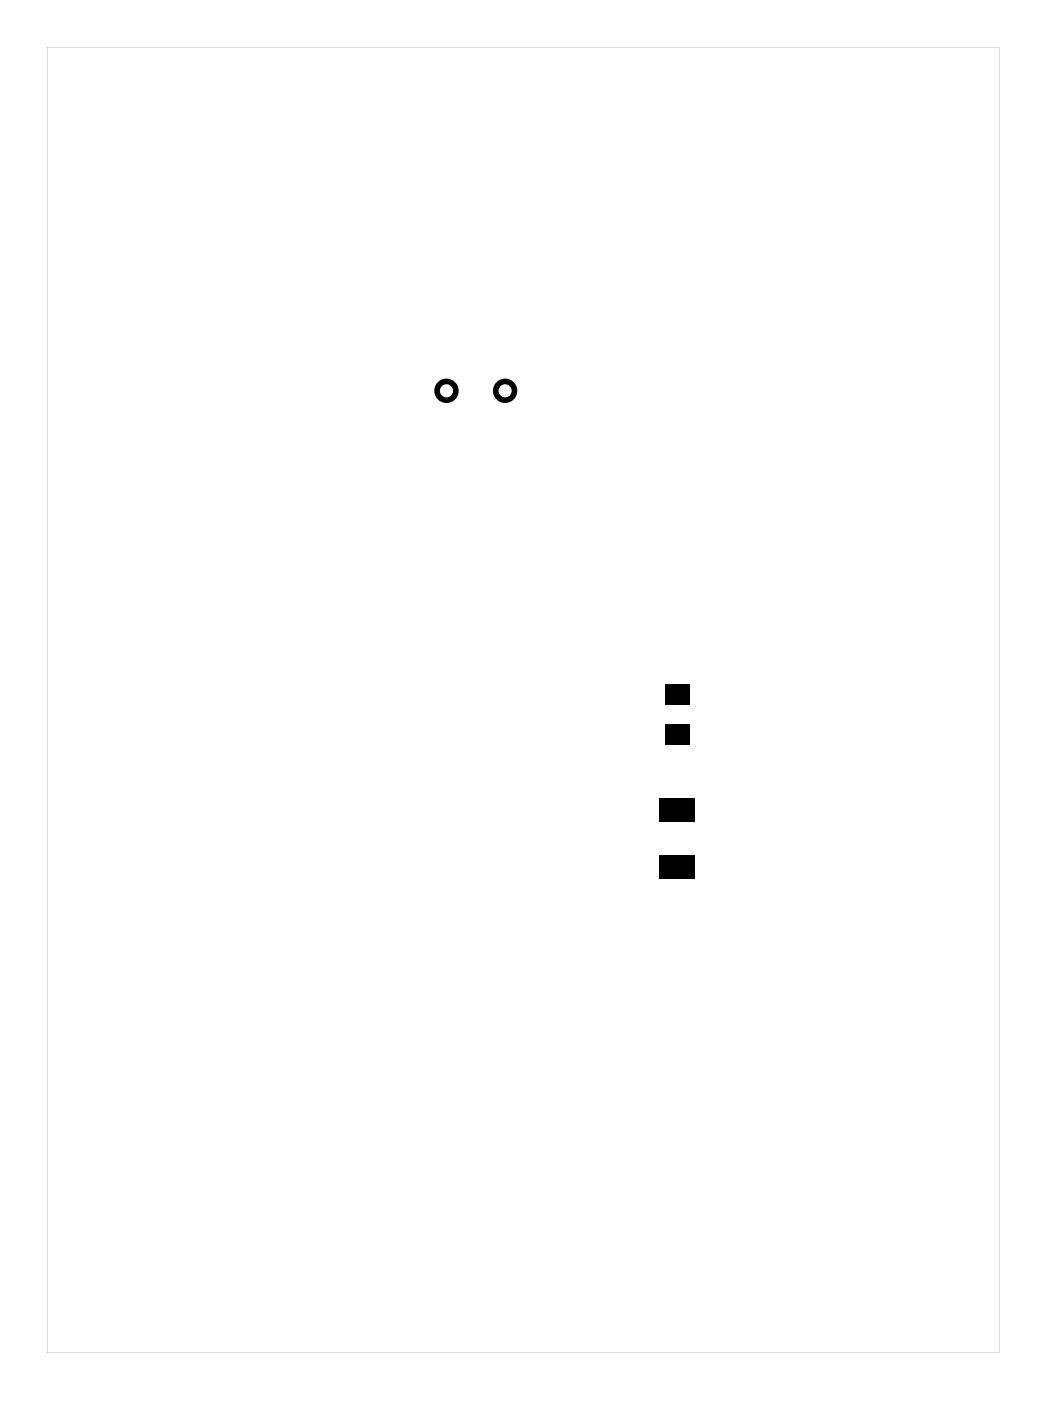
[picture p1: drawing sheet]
<svg xmlns="http://www.w3.org/2000/svg" width="81mm" height="108mm" viewBox="0 0 81 108" stroke-linecap="round" stroke-linejoin="round" font-family="sans-serif">
<g fill="#000">
<path d="M51.2 52.7h1.9v1.6h-1.9zM51.2 55.8h1.9v1.6h-1.9zM50.8 61.5h2.7v1.8h-2.7zM50.8 65.9h2.7v1.8h-2.7z"/>
<path d="M3.6 3.6h73.4v100.6h-73.4zM3.6 3.6v100.6h73.4v-100.6z"/>
</g>
<g fill="none" stroke="#000" stroke-width=".43">
<circle cx="34.4" cy="30.1" r=".72"/>
<circle cx="38.9" cy="30.1" r=".72"/>
</g>
</svg>
